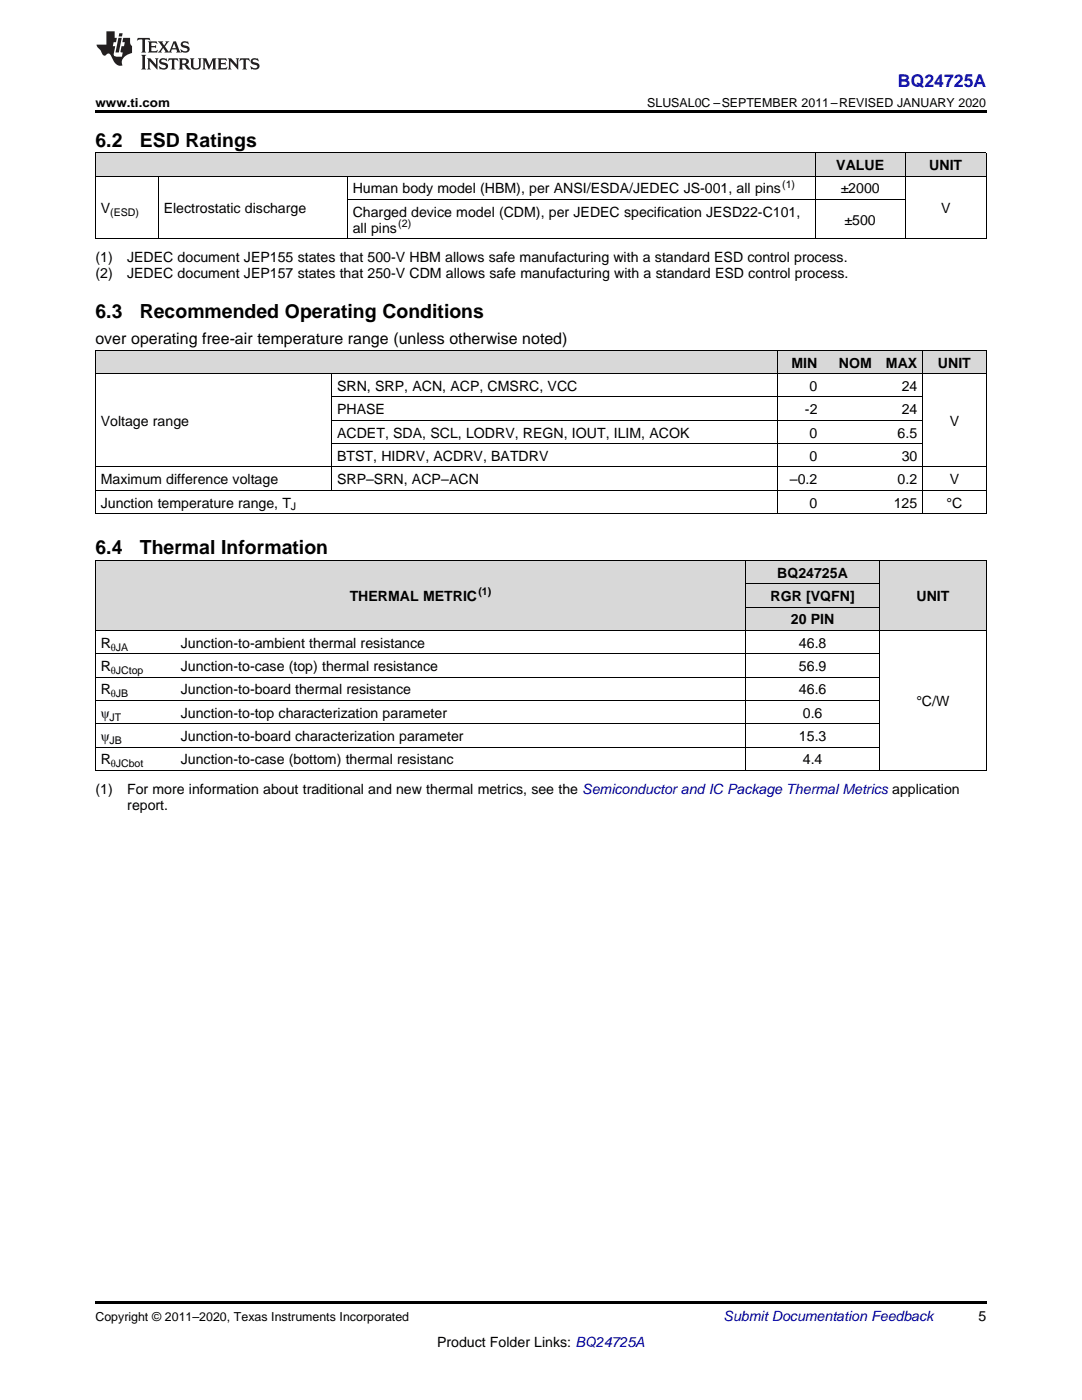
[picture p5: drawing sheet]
<svg xmlns="http://www.w3.org/2000/svg" width="216mm" height="279mm" viewBox="0 0 216 279" stroke-linecap="round" stroke-linejoin="round" font-family="sans-serif">
<defs><g id="words">
<g font-size="3.9">
<text x="19" y="29.3">6.2</text>
<text x="27.9" y="29.3">ESD Ratings</text>
<text x="19" y="63.5">6.3</text>
<text x="27.9" y="63.5">Recommended Operating Conditions</text>
<text x="19" y="110.6">6.4</text>
<text x="27.9" y="110.6">Thermal Information</text>
</g>
<text font-size="3.5" fill="#00f" x="179.2" y="17.3">BQ24725A</text>
<text font-size="3.2" x="19" y="68.7">over operating free-air temperature range (unless otherwise noted)</text>
<g font-size="2.8">
<text x="166.9" y="33.9">VALUE</text>
<text x="185.4" y="33.9">UNIT</text>
<text x="70.4" y="38.6">Human body model (HBM), per ANSI/ESDA/JEDEC JS-001, all pins</text>
<text x="167.7" y="38.6">±2000</text>
<text x="20.1" y="42.5">V</text>
<text x="32.7" y="42.5">Electrostatic discharge</text>
<text x="70.4" y="43.3">Charged device model (CDM), per JEDEC specification JESD22-C101,</text>
<text x="70.4" y="46.4">all pins</text>
<text x="168.5" y="44.8">±500</text>
<text x="187.8" y="42.5">V</text>
<text x="19" y="52.3">(1)</text>
<text x="25.4" y="52.3">JEDEC document JEP155 states that 500-V HBM allows safe manufacturing with a standard ESD control process.</text>
<text x="19" y="55.5">(2)</text>
<text x="25.4" y="55.5">JEDEC document JEP157 states that 250-V CDM allows safe manufacturing with a standard ESD control process.</text>
<text x="67.3" y="78">SRN, SRP, ACN, ACP, CMSRC, VCC</text>
<text x="157.9" y="73.3">MIN</text>
<text x="161.5" y="78">0</text>
<text x="167.4" y="73.3">NOM</text>
<text x="176.8" y="73.3">MAX</text>
<text x="179.9" y="78">24</text>
<text x="187.1" y="73.3">UNIT</text>
<text x="67.3" y="82.7">PHASE</text>
<text x="160.6" y="82.7">-2</text>
<text x="179.9" y="82.7">24</text>
<text x="20.1" y="85">Voltage range</text>
<text x="67.3" y="87.3">ACDET, SDA, SCL, LODRV, REGN, IOUT, ILIM, ACOK</text>
<text x="161.5" y="87.3">0</text>
<text x="179.1" y="87.3">6.5</text>
<text x="189.5" y="85">V</text>
<text x="67.3" y="92">BTST, HIDRV, ACDRV, BATDRV</text>
<text x="161.5" y="92">0</text>
<text x="179.9" y="92">30</text>
<text x="20.1" y="96.6">Maximum difference voltage</text>
<text x="20.1" y="101.3">Junction temperature range, T</text>
<text x="67.3" y="96.6">SRP–SRN, ACP–ACN</text>
<text x="157.6" y="96.6">–0.2</text>
<text x="161.5" y="101.3">0</text>
<text x="178.3" y="101.3">125</text>
<text x="179.1" y="96.6">0.2</text>
<text x="188.9" y="101.3">°C</text>
<text x="189.5" y="96.6">V</text>
<text x="69.8" y="119.9">THERMAL METRIC</text>
<text x="153.7" y="119.9">RGR [VQFN]</text>
<text x="155.1" y="115.3">BQ24725A</text>
<text x="182.9" y="119.9">UNIT</text>
<text x="157.8" y="124.6">20 PIN</text>
<text x="20.1" y="129.3">R</text>
<text x="36.1" y="129.3">Junction-to-ambient thermal resistance</text>
<text x="159.4" y="129.3">46.8</text>
<text x="20.1" y="133.9">R</text>
<text x="36.1" y="133.9">Junction-to-case (top) thermal resistance</text>
<text x="159.4" y="133.9">56.9</text>
<text x="20.1" y="138.6">R</text>
<text x="20.1" y="143.2">ψ</text>
<text x="36.1" y="138.6">Junction-to-board thermal resistance</text>
<text x="36.1" y="143.2">Junction-to-top characterization parameter</text>
<text x="159.4" y="138.6">46.6</text>
<text x="160.2" y="143.2">0.6</text>
<text x="182.8" y="140.9">°C/W</text>
<text x="20.1" y="147.9">ψ</text>
<text x="36.1" y="147.9">Junction-to-board characterization parameter</text>
<text x="159.4" y="147.9">15.3</text>
<text x="20.1" y="152.5">R</text>
<text x="36.1" y="152.5">Junction-to-case (bottom) thermal resistanc</text>
<text x="160.2" y="152.5">4.4</text>
<text x="19" y="158.4">(1)</text>
<text x="25.4" y="158.4">For more information about traditional and new thermal metrics, see the Semiconductor and IC Package Thermal Metrics application</text>
<text x="25.4" y="161.6">report.</text>
<text x="195.3" y="263.6">5</text>
<text x="87.2" y="268.9">Product Folder Links: BQ24725A</text>
</g>
<text font-size="2.8" fill="#0000c8" x="144.4" y="263.6">Submit Documentation Feedback</text>
<g font-size="2.5">
<text x="19" y="21.4">www.ti.com</text>
<text x="129.2" y="21.4">SLUSAL0C –SEPTEMBER 2011–REVISED JANUARY 2020</text>
<text x="19" y="263.6">Copyright © 2011–2020, Texas Instruments Incorporated</text>
</g>
<g font-size="2.1">
<text x="156.1" y="37.5">(1)</text>
<text x="22" y="43.1">(ESD)</text>
<text x="79.5" y="45.3">(2)</text>
<text x="58.1" y="101.8">J</text>
<text x="95.5" y="118.8">(1)</text>
<text x="22.1" y="129.8">θJA</text>
<text x="22.1" y="134.5">θJCtop</text>
<text x="21.9" y="143.8">JT</text>
<text x="22.1" y="139.1">θJB</text>
<text x="21.9" y="148.4">JB</text>
<text x="22.1" y="153.1">θJCbot</text>
</g>
</g></defs>
<g fill="#d8d8d8">
<path d="M19 111.9h16v14h-16z"/>
<path d="M35 111.9h113.8v14h-113.8z"/>
<path d="M175.5 111.9h21.3v14h-21.3z"/>
<path d="M148.8 121.2h26.7v4.7h-26.7z"/>
<path d="M148.8 116.6h26.7v4.6h-26.7z"/>
<path d="M148.8 111.9h26.7v4.7h-26.7z"/>
<path d="M19 70h47.2v4.6h-47.2z"/>
<path d="M66.2 70h88.9v4.6h-88.9z"/>
<path d="M155.1 70h9.1v4.6h-9.1z"/>
<path d="M164.2 70h10.8v4.6h-10.8z"/>
<path d="M175 70h9.1v4.6h-9.1z"/>
<path d="M184.1 70h12.7v4.6h-12.7z"/>
<path d="M19 30.6h12.6v4.6h-12.6z"/>
<path d="M31.6 30.6h37.7v4.6h-37.7z"/>
<path d="M69.3 30.6h93.4v4.6h-93.4z"/>
<path d="M162.7 30.6h18v4.6h-18z"/>
<path d="M180.7 30.6h16.1v4.6h-16.1z"/>
</g>
<g fill="#000">
<path d="M19 22h177.8v.5h-177.8zM19 47.7h.2zM69.2 47.7h.1zM162.6 47.7h.1zM180.6 47.7h.1zM196.7 47.7h.1zM19 102.5l.2 .1zM155 102.5l.1 .1zM164.1 102.5l.1 .1zM174.9 102.5l.1 .1zM184 102.5l.1 .1zM196.7 102.5l.1 .1z"/>
<path d="M19 153.8h.2zM148.7 153.8h.1zM175.4 153.8h.1zM196.7 153.8h.1zM19 259.7h177.8v.5h-177.8z"/>
</g>
<g fill="none" stroke="#000" stroke-width=".2">
<path d="M19 35.2h177.8M19 30.5h177.8M19.1 30.5v17.2M31.6 35.2v12.5M69.3 35.2v12.5M69.3 39.8h111.4M162.6 30.5v17.2M180.6 30.5v17.2M196.8 30.5v17.2M19 47.6h177.8M19 74.6h177.8M19 69.9h177.8"/>
<path d="M19.1 69.9v32.7M66.2 74.6v23.3M66.2 79.2h117.9M155.1 69.9v32.7M184.1 69.9v32.7M196.8 69.9v32.7M19 97.8h177.8M19 93.2h177.8M66.2 88.5h117.9M66.2 83.9h117.9M19 111.8l177.8 .1v41.9M19 102.5h177.8"/>
<path d="M19.1 111.9v41.9M148.8 111.9v41.9M148.8 116.5h26.7M175.5 111.9v41.9M19 139.8h156.5M19 135.1h156.5M19 130.5h156.5M19 125.8h177.8M148.8 121.2h26.7M19 153.8h177.8M19 149.1h156.5M19 144.4h156.5"/>
</g>
<g fill="#231f20">
<path d="M27.5 7.6l-.1 .5 .4-.2h.6v.1v2.1l-.2 .4h1l-.3-.4v-2.1l.1-.1h.5l.5 .2-.2-.5zM29.5 8.3l.2 .3v1.5l-.2 .4h1.8l.2-.6a1.04 1.04 0 0 1-1.3 .2v-.7h.6l.3 .2v-.6l-.3 .2h-.6v-.6l.8-.1 .4 .3-.2-.5zM31.5 8.3l.9 1.1-.9 1.1h.8l-.2-.2 .5-.7 .4 .7-.2 .2h1.5l-.1-.2 .1-.4h.9l.1 .4-.2 .2h1l-.3-.3-.7-1.9h-.5l-.9 2-.8-1 .9-1h-.8l.1 .3-.3 .5-.4-.6 .2-.2zM34.7 8.6l.4 1h-.7zM36.3 8.4a.63 .63 0 0 0-.2 .7 .63 .63 0 0 0 .6 .4l.6 .2 .1 .2a.75 .75 0 0 1-.7 .4 .75 .75 0 0 1-.6-.5l.1 .7 .1-.1a1.11 1.11 0 0 0 1.5-.6 1.13 1.13 0 0 0-1.2-.8l-.1-.4a1.04 1.04 0 0 1 1.2 .2l-.2-.5-.1 .1-.5-.2zM28.2 10.9l.2 .4v2.2l-.2 .4h1l-.3-.4v-2.2l.3-.4zM29.3 11.6l.3 .4v1.5l-.3 .4h.8l-.2-.4v-1.3l1.5 1.7v-1.9l.2-.4h-.7l.2 .4v.9l-1.1-1.3zM32 11.8a.62 .62 0 0 0-.2 .7 .62 .62 0 0 0 .6 .4l.6 .1 .1 .3a.76 .76 0 0 1-.7 .3 .76 .76 0 0 1-.6-.4l.1 .7 .1-.1a1.11 1.11 0 0 0 1.5-.6 1.13 1.13 0 0 0-1.2-.8l-.1-.4a1.04 1.04 0 0 1 1.2 .2l-.2-.6-.1 .1-.5-.1zM33.7 11.6l-.2 .6a.61 .61 0 0 1 .8-.3v1.6l-.2 .4h.9l-.2-.4v-1.6a.63 .63 0 0 1 .8 .3l-.2-.6zM35.6 11.6l.3 .4v1.5l-.3 .4h1l-.2-.2v-.8l.5 .2a.76 .76 0 0 0 1.2 .7l-1-1a.58 .58 0 0 0 .6-.5 .58 .58 0 0 0-.5-.6zM36.4 11.9h.1a.45 .45 0 0 1 .5 .1 .45 .45 0 0 1 .1 .5l-.7 .2zM37.9 11.6l.2 .2a2.17 2.17 0 0 0 .3 1.9 .99 .99 0 0 0 1.6-.6v-1.1l.2-.4h-.7l.2 .2a1.92 1.92 0 0 1-.2 1.8 .6 .6 0 0 1-.9-.5v-1.1l.2-.4zM40.4 11.6l.2 .4v1.5l-.2 .4h.7l-.2-.4v-1.4l.8 1.8 .8-1.8v1.4l-.2 .4h.9l-.2-.4v-1.5l.2-.4h-.8l-.6 1.5-.6-1.5zM43.4 11.6l.2 .4v1.5l-.2 .4h1.8l.2-.6a1.04 1.04 0 0 1-1.3 .1v-.6h.5l.4 .2v-.6l-.4 .2h-.5v-.7h.8l.3 .3-.1-.6zM45.5 11.6l.2 .4v1.5l-.2 .4h.7l-.2-.4v-1.3l1.5 1.7v-1.9l.2-.4h-.7l.2 .4v.9l-1.1-1.3zM47.9 11.6l-.1 .6a.61 .61 0 0 1 .8-.3v1.6l-.3 .4h1l-.3-.4 .1-1.6a.63 .63 0 0 1 .7 .3l-.1-.6zM50.2 11.8a.62 .62 0 0 0-.2 .7 .62 .62 0 0 0 .6 .4l.6 .1 .2 .3a.76 .76 0 0 1-.8 .3 .76 .76 0 0 1-.6-.4l.1 .7 .2-.1a1.11 1.11 0 0 0 1.5-.6 1.13 1.13 0 0 0-1.3-.8l-.1-.4a1.04 1.04 0 0 1 1.2 .2l-.1-.6-.2 .1-.5-.1z"/>
<path d="M21.2 6.3v2.6h-1.9l.1 .4 .7 .9a.91 .91 0 0 0 1 .8 .56 .56 0 0 1 .5-.3 .56 .56 0 0 1 .5 .3l.4 .8a1.53 1.53 0 0 0 1.9 1.2 1.54 1.54 0 0 1 1-2.1l.9-.3v-1.4a1.52 1.52 0 0 1-.3-1.6h-1.4l-.2 .8h.5l-.2 .8h-.4l-.2 1v.2l.4 .1-.2 .8a1.93 1.93 0 0 1-1.6-.3l.3-1.8h-.5l.2-.8h.4l.2-.8h-.4v-1.3zM23.6 7.6l-.6 2.9h.7l.6-2.9zM23.8 6.6l-.1 .7h.6l.2-.7z"/>
</g>
<use href="#words"/>
</svg>
